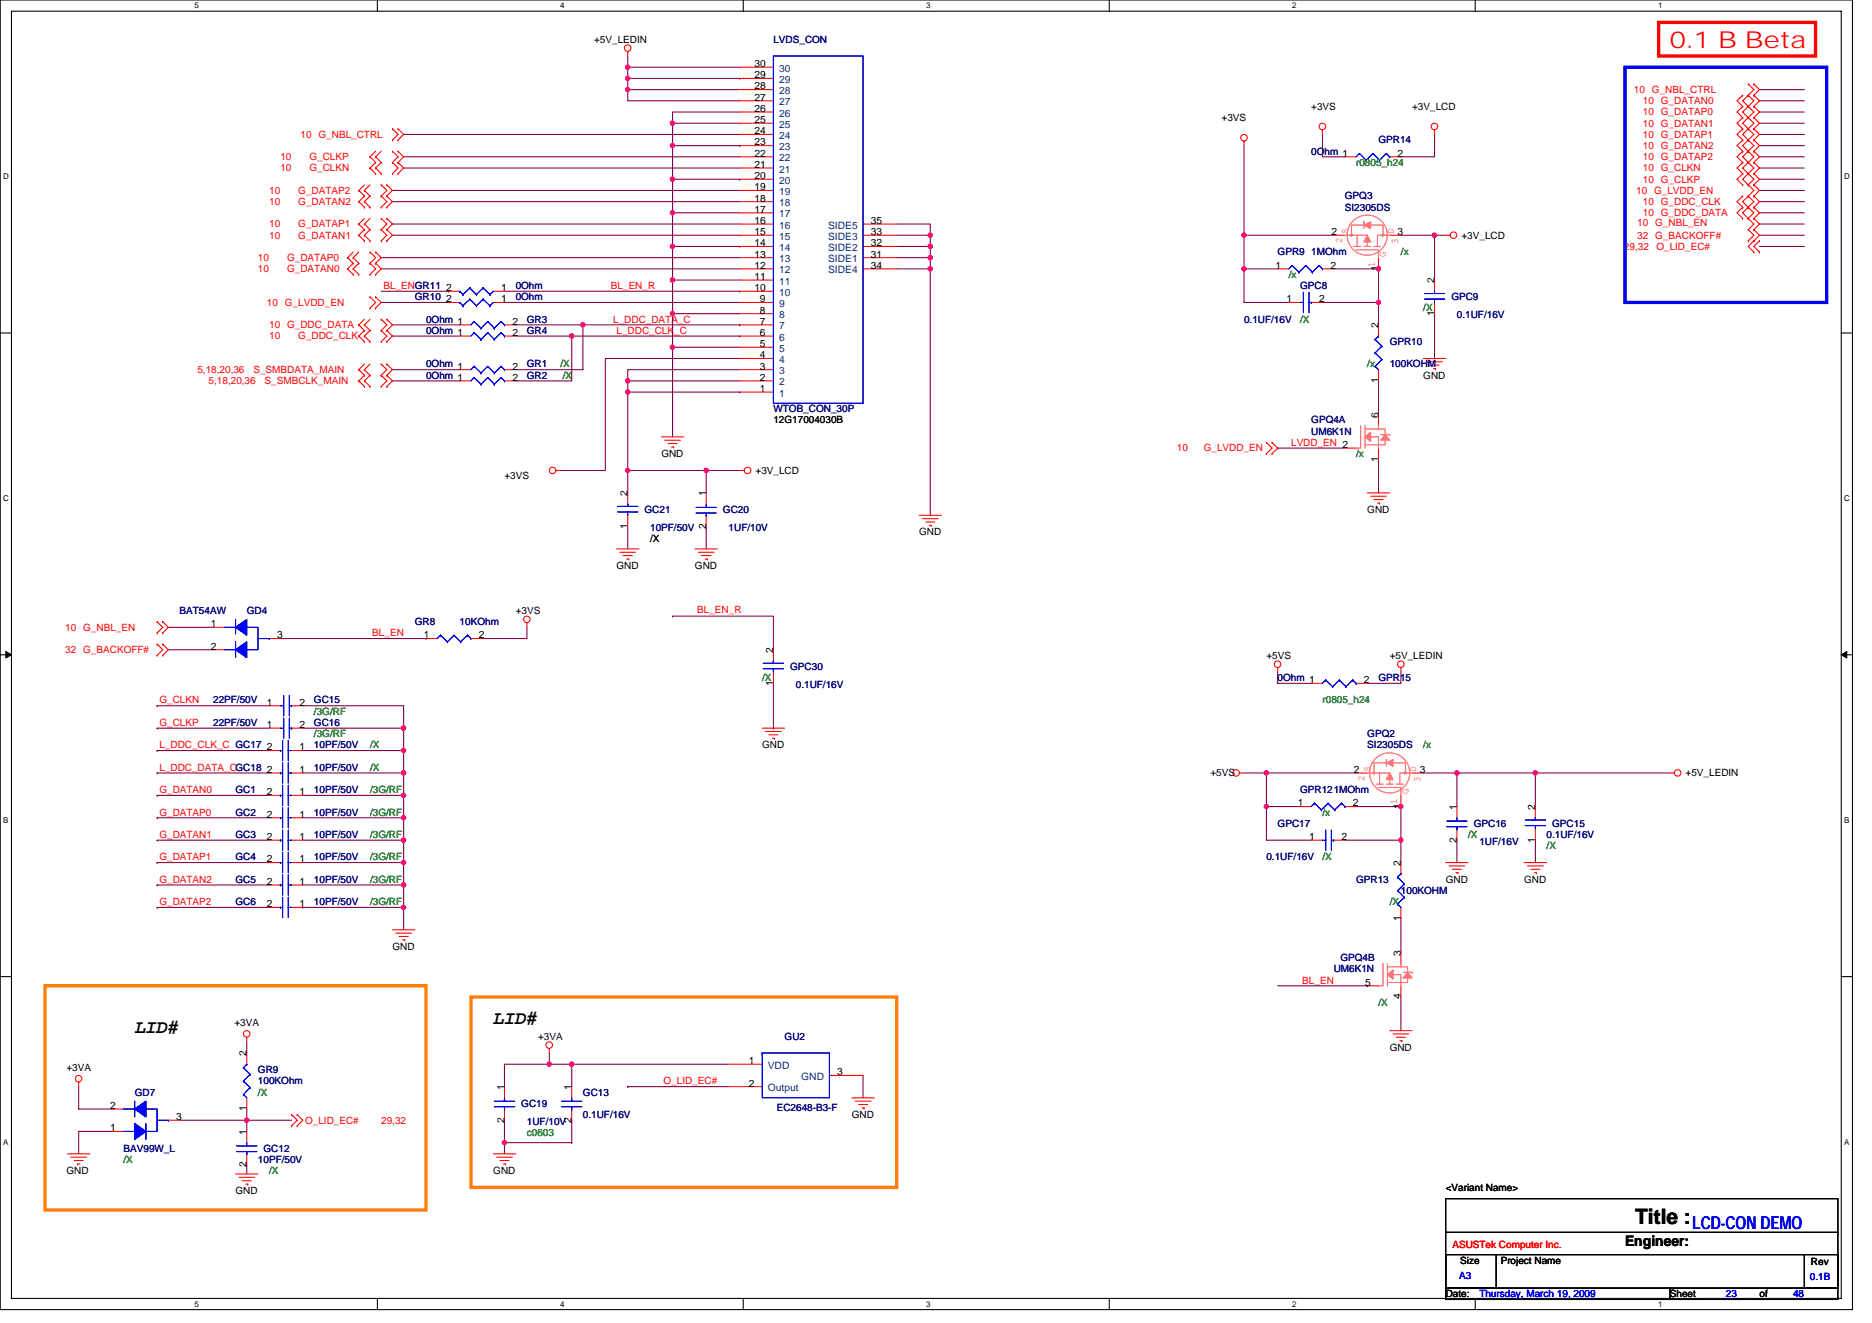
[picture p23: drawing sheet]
<svg xmlns="http://www.w3.org/2000/svg" width="297mm" height="210mm" viewBox="0 0 297 210" stroke-linecap="round" stroke-linejoin="round" font-family="sans-serif">
<defs><g id="words">
<text font-size="3.7" fill="#f00" x="265" y="7.7">0.1 B Beta</text>
<text font-size="3.4" x="259.5" y="194.2">Title :</text>
<g font-size="3">
<text x="21.4" y="164">LID#</text>
<text x="78.3" y="162.6">LID#</text>
</g>
<text font-size="2.8" fill="#00f" x="268.5" y="195">LCD-CON DEMO</text>
<text font-size="2.3" x="257.8" y="197.7">Engineer:</text>
<g font-size="1.6">
<text x="94.3" y="6.8">+5V_LEDIN</text>
<text x="119.7" y="10.6">30</text>
<text x="119.7" y="12.4">29</text>
<text x="119.7" y="14.2">28</text>
<text x="119.7" y="16">27</text>
<text x="119.7" y="17.8">26</text>
<text x="208.1" y="17.4">+3VS</text>
<text x="224.1" y="17.4">+3V_LCD</text>
<text x="119.7" y="19.5">25</text>
<text x="119.7" y="21.3">24</text>
<text x="119.7" y="23.1">23</text>
<text x="193.8" y="19.2">+3VS</text>
<text x="119.7" y="24.9">22</text>
<text x="119.7" y="26.6">21</text>
<text x="119.7" y="28.4">20</text>
<text x="221.8" y="24.9">2</text>
<text x="119.7" y="32">18</text>
<text x="119.7" y="33.8">17</text>
<text x="119.7" y="35.5">16</text>
<text x="119.7" y="30.2">19</text>
<text x="138.2" y="35.5">35</text>
<text x="119.7" y="40.9">13</text>
<text x="119.7" y="39.1">14</text>
<text x="119.7" y="37.3">15</text>
<text x="138.2" y="37.3">33</text>
<text x="138.2" y="39.1">32</text>
<text x="138.2" y="40.9">31</text>
<text x="211.3" y="37.3">2</text>
<text x="221.8" y="37.3">3</text>
<text x="231.9" y="37.9">+3V_LCD</text>
<text x="70.8" y="46.2">2</text>
<text x="70.8" y="48">2</text>
<text x="79.5" y="46.2">1</text>
<text x="79.5" y="48">1</text>
<text x="119.7" y="46.2">10</text>
<text x="119.7" y="44.4">11</text>
<text x="119.7" y="42.7">12</text>
<text x="120.6" y="48">9</text>
<text x="138.2" y="42.7">34</text>
<text x="202.4" y="42.7">1</text>
<text x="204.1" y="48">1</text>
<text x="209.3" y="48">2</text>
<text x="211.1" y="42.7">2</text>
<text x="218.7" y="43.1" transform="rotate(-90 218.7 43.1)">1</text>
<text x="227.6" y="45" transform="rotate(-90 227.6 45)">2</text>
<text x="81.3" y="53.3">2</text>
<text x="81.3" y="51.5">2</text>
<text x="120.6" y="53.3">6</text>
<text x="120.6" y="51.5">7</text>
<text x="120.6" y="49.8">8</text>
<text x="218.7" y="52.1" transform="rotate(-90 218.7 52.1)">2</text>
<text x="227.6" y="50.2" transform="rotate(-90 227.6 50.2)">1</text>
<text x="81.3" y="58.7">2</text>
<text x="120.6" y="58.7">3</text>
<text x="120.6" y="56.9">4</text>
<text x="120.6" y="55.1">5</text>
<text x="81.3" y="60.4">2</text>
<text x="120.6" y="62.2">1</text>
<text x="120.6" y="60.4">2</text>
<text x="218.7" y="60.8" transform="rotate(-90 218.7 60.8)">1</text>
<text x="225.8" y="60.1">GND</text>
<text x="122.7" y="67.2">12G17004030B</text>
<text x="218.7" y="66.3" transform="rotate(-90 218.7 66.3)">6</text>
<text x="80" y="76.1">+3VS</text>
<text x="104.9" y="72.5">GND</text>
<text x="119.9" y="75.2">+3V_LCD</text>
<text x="218.7" y="73.3" transform="rotate(-90 218.7 73.3)">1</text>
<text x="99.6" y="83.9" transform="rotate(-90 99.6 83.9)">1</text>
<text x="99.6" y="78.8" transform="rotate(-90 99.6 78.8)">2</text>
<text x="112" y="83.9" transform="rotate(-90 112 83.9)">2</text>
<text x="112" y="78.8" transform="rotate(-90 112 78.8)">1</text>
<text x="217" y="81.4">GND</text>
<text x="103.2" y="86">/X</text>
<text x="145.8" y="85">GND</text>
<text x="97.8" y="90.3">GND</text>
<text x="110.3" y="90.3">GND</text>
<text x="33.5" y="99.5">1</text>
<text x="44" y="101.3">3</text>
<text x="67.2" y="101.3">1</text>
<text x="76" y="101.3">2</text>
<text x="81.8" y="97.4">+3VS</text>
<text x="33.5" y="103.1">2</text>
<text x="122.7" y="103.7" transform="rotate(-90 122.7 103.7)">2</text>
<text x="201" y="104.5">+5VS</text>
<text x="220.5" y="104.5">+5V_LEDIN</text>
<text x="42.4" y="112">1</text>
<text x="47.5" y="112">2</text>
<text x="122.7" y="108.8" transform="rotate(-90 122.7 108.8)">1</text>
<text x="216.4" y="108.4">2</text>
<text x="42.4" y="115.5">1</text>
<text x="42.4" y="119.1">2</text>
<text x="47.5" y="115.5">2</text>
<text x="47.5" y="119.1">1</text>
<text x="120.9" y="118.8">GND</text>
<text x="42.4" y="122.7">2</text>
<text x="47.5" y="122.7">1</text>
<text x="192.1" y="123.2">+5VS</text>
<text x="214.8" y="122.7">2</text>
<text x="225.3" y="122.7">3</text>
<text x="267.5" y="123.2">+5V_LEDIN</text>
<text x="42.4" y="126.2">2</text>
<text x="42.4" y="129.8">2</text>
<text x="47.5" y="126.2">1</text>
<text x="47.5" y="129.8">1</text>
<text x="205.9" y="128">1</text>
<text x="214.6" y="128">2</text>
<text x="222.3" y="128.4" transform="rotate(-90 222.3 128.4)">1</text>
<text x="231.2" y="128.5" transform="rotate(-90 231.2 128.5)">1</text>
<text x="243.6" y="128.5" transform="rotate(-90 243.6 128.5)">2</text>
<text x="42.4" y="133.3">2</text>
<text x="42.4" y="136.9">2</text>
<text x="47.5" y="133.3">1</text>
<text x="47.5" y="136.9">1</text>
<text x="207.7" y="133.3">1</text>
<text x="212.9" y="133.3">2</text>
<text x="222.3" y="137.4" transform="rotate(-90 222.3 137.4)">2</text>
<text x="231.2" y="133.7" transform="rotate(-90 231.2 133.7)">2</text>
<text x="243.6" y="133.7" transform="rotate(-90 243.6 133.7)">1</text>
<text x="42.4" y="140.4">2</text>
<text x="42.4" y="144">2</text>
<text x="47.5" y="140.4">1</text>
<text x="47.5" y="144">1</text>
<text x="229.4" y="140.1">GND</text>
<text x="241.8" y="140.1">GND</text>
<text x="222.3" y="146.2" transform="rotate(-90 222.3 146.2)">1</text>
<text x="62.3" y="150.8">GND</text>
<text x="222.3" y="151.7" transform="rotate(-90 222.3 151.7)">3</text>
<text x="216.6" y="156.4">5</text>
<text x="222.3" y="158.6" transform="rotate(-90 222.3 158.6)">4</text>
<text x="37.2" y="162.9">+3VA</text>
<text x="39.1" y="167.7" transform="rotate(-90 39.1 167.7)">2</text>
<text x="85.4" y="165">+3VA</text>
<text x="220.5" y="166.8">GND</text>
<text x="10.5" y="170">+3VA</text>
<text x="80" y="173" transform="rotate(-90 80 173)">1</text>
<text x="90.7" y="173" transform="rotate(-90 90.7 173)">1</text>
<text x="118.8" y="168.9">1</text>
<text x="118.8" y="172.4">2</text>
<text x="132.9" y="170.7">3</text>
<text x="17.5" y="179.6">1</text>
<text x="17.5" y="176">2</text>
<text x="28" y="177.8">3</text>
<text x="39.1" y="176.4" transform="rotate(-90 39.1 176.4)">1</text>
<text x="80" y="178.2" transform="rotate(-90 80 178.2)">2</text>
<text x="90.7" y="178.2" transform="rotate(-90 90.7 178.2)">2</text>
<text x="135.2" y="177.4">GND</text>
<text x="39.1" y="185.3" transform="rotate(-90 39.1 185.3)">2</text>
<text x="39.1" y="180.1" transform="rotate(-90 39.1 180.1)">1</text>
<text x="10.5" y="186.3">GND</text>
<text x="37.4" y="189.5">GND</text>
<text x="78.3" y="186.3">GND</text>
<text x="229.4" y="189">&lt;Variant Name&gt;</text>
<text x="231.7" y="200.6">Size</text>
<text x="238.1" y="200.6">Project Name</text>
<text x="287.4" y="200.7">Rev</text>
<text x="229.4" y="205.9">Date:</text>
<text x="265" y="205.9">Sheet</text>
<text x="279.2" y="205.9">of</text>
</g>
<g font-size="1.6" fill="#000080">
<text x="122.7" y="6.8">LVDS_CON</text>
<text x="218.7" y="22.8">GPR14</text>
<text x="208.1" y="24.5">0Ohm 1</text>
<text x="213.4" y="31.6">GPQ3</text>
<text x="213.4" y="33.4">SI2305DS</text>
<text x="202.7" y="40.5">GPR9 1MOhm</text>
<text x="65.8" y="47.6">GR10</text>
<text x="81.8" y="45.9">0Ohm</text>
<text x="81.8" y="47.6">0Ohm</text>
<text x="206.3" y="45.9">GPC8</text>
<text x="230.3" y="47.6">GPC9</text>
<text x="67.6" y="53">0Ohm 1</text>
<text x="67.6" y="51.2">0Ohm 1</text>
<text x="83.6" y="53">GR4</text>
<text x="83.6" y="51.2">GR3</text>
<text x="197.4" y="51.2">0.1UF/16V</text>
<text x="231.2" y="50.5">0.1UF/16V</text>
<text x="67.6" y="58.3">0Ohm 1</text>
<text x="83.6" y="58.3">GR1</text>
<text x="220.5" y="54.8">GPR10</text>
<text x="220.5" y="58.3">100KOHM</text>
<text x="67.6" y="60.1">0Ohm 1</text>
<text x="83.6" y="60.1">GR2</text>
<text x="122.7" y="65.4">WTOB_CON_30P</text>
<text x="208.1" y="67.2">GPQ4A</text>
<text x="208.1" y="69">UM6K1N</text>
<text x="102.3" y="81.4">GC21</text>
<text x="114.7" y="81.4">GC20</text>
<text x="103.2" y="84.3">10PF/50V</text>
<text x="115.6" y="84.3">1UF/10V</text>
<text x="28.5" y="97.4">BAT54AW</text>
<text x="39.2" y="97.4">GD4</text>
<text x="65.8" y="99.2">GR8</text>
<text x="72.9" y="99.2">10KOhm</text>
<text x="125.4" y="106.3">GPC30</text>
<text x="33.8" y="111.7">22PF/50V</text>
<text x="49.8" y="111.7">GC15</text>
<text x="126.3" y="109.2">0.1UF/16V</text>
<text x="202.7" y="108.1">0Ohm 1</text>
<text x="218.7" y="108.1">GPR15</text>
<text x="33.8" y="115.2">22PF/50V</text>
<text x="49.8" y="118.8">10PF/50V</text>
<text x="49.8" y="115.2">GC16</text>
<text x="217" y="117">GPQ2</text>
<text x="217" y="118.8">SI2305DS</text>
<text x="37.4" y="125.9">GC1</text>
<text x="49.8" y="122.3">10PF/50V</text>
<text x="49.8" y="125.9">10PF/50V</text>
<text x="206.3" y="125.9">GPR121MOhm</text>
<text x="37.4" y="129.4">GC2</text>
<text x="49.8" y="129.4">10PF/50V</text>
<text x="202.7" y="131.2">GPC17</text>
<text x="233.8" y="131.2">GPC16</text>
<text x="246.3" y="131.2">GPC15</text>
<text x="37.4" y="133">GC3</text>
<text x="37.4" y="136.5">GC4</text>
<text x="49.8" y="133">10PF/50V</text>
<text x="49.8" y="136.5">10PF/50V</text>
<text x="201" y="136.5">0.1UF/16V</text>
<text x="234.7" y="134">1UF/16V</text>
<text x="245.4" y="133">0.1UF/16V</text>
<text x="37.4" y="140.1">GC5</text>
<text x="37.4" y="143.7">GC6</text>
<text x="49.8" y="140.1">10PF/50V</text>
<text x="49.8" y="143.7">10PF/50V</text>
<text x="215.2" y="140.1">GPR13</text>
<text x="222.3" y="141.9">100KOHM</text>
<text x="211.6" y="154.3">UM6K1N</text>
<text x="212.7" y="152.5">GPQ4B</text>
<text x="124.5" y="165">GU2</text>
<text x="21.4" y="173.9">GD7</text>
<text x="40.9" y="170.3">GR9</text>
<text x="40.9" y="172.1">100KOhm</text>
<text x="92.5" y="173.9">GC13</text>
<text x="82.7" y="175.7">GC19</text>
<text x="83.6" y="178.5">1UF/10V</text>
<text x="92.5" y="177.4">0.1UF/16V</text>
<text x="123.3" y="176.4">EC2648-B3-F</text>
<text x="19.6" y="182.8">BAV99W_L</text>
<text x="40.9" y="184.6">10PF/50V</text>
<text x="41.8" y="182.8">GC12</text>
</g>
<g font-size="1.6" fill="#004080">
<text x="123.6" y="11.4">30</text>
<text x="123.6" y="13.2">29</text>
<text x="123.6" y="14.9">28</text>
<text x="123.6" y="16.7">27</text>
<text x="123.6" y="18.5">26</text>
<text x="123.6" y="20.3">25</text>
<text x="123.6" y="22.1">24</text>
<text x="123.6" y="23.8">23</text>
<text x="123.6" y="25.6">22</text>
<text x="123.6" y="27.4">21</text>
<text x="123.6" y="29.2">20</text>
<text x="123.6" y="32.7">18</text>
<text x="123.6" y="34.5">17</text>
<text x="123.6" y="30.9">19</text>
<text x="123.6" y="41.6">13</text>
<text x="123.6" y="39.8">14</text>
<text x="123.6" y="38.1">15</text>
<text x="123.6" y="36.3">16</text>
<text x="131.4" y="36.3">SIDE5</text>
<text x="131.4" y="38.1">SIDE3</text>
<text x="131.4" y="39.8">SIDE2</text>
<text x="131.4" y="41.6">SIDE1</text>
<text x="123.6" y="46.9">10</text>
<text x="123.6" y="45.2">11</text>
<text x="123.6" y="43.4">12</text>
<text x="131.4" y="43.4">SIDE4</text>
<text x="123.6" y="52.3">7</text>
<text x="123.6" y="50.5">8</text>
<text x="123.6" y="48.7">9</text>
<text x="123.6" y="59.4">3</text>
<text x="123.6" y="57.6">4</text>
<text x="123.6" y="55.8">5</text>
<text x="123.6" y="54.1">6</text>
<text x="123.6" y="62.9">1</text>
<text x="123.6" y="61.2">2</text>
<text x="121.8" y="169.6">VDD</text>
<text x="121.8" y="173.2">Output</text>
<text x="127.1" y="171.4">GND</text>
</g>
<g font-size="1.6" fill="#f00">
<text x="259.3" y="14.8">10 G_NBL_CTRL</text>
<text x="260.7" y="16.5">10 G_DATAN0</text>
<text x="47.7" y="21.9">10 G_NBL_CTRL</text>
<text x="260.7" y="18.3">10 G_DATAP0</text>
<text x="260.7" y="21.9">10 G_DATAP1</text>
<text x="260.7" y="20.1">10 G_DATAN1</text>
<text x="260.7" y="23.6">10 G_DATAN2</text>
<text x="44.5" y="25.4">10</text>
<text x="44.5" y="27.2">10</text>
<text x="49.1" y="25.4">G_CLKP</text>
<text x="49.1" y="27.2">G_CLKN</text>
<text x="260.7" y="27.2">10 G_CLKN</text>
<text x="260.7" y="29">10 G_CLKP</text>
<text x="260.7" y="25.4">10 G_DATAP2</text>
<text x="42.7" y="30.8">10</text>
<text x="42.7" y="32.5">10</text>
<text x="47.3" y="30.8">G_DATAP2</text>
<text x="47.3" y="32.5">G_DATAN2</text>
<text x="259.6" y="30.8">10 G_LVDD_EN</text>
<text x="259.8" y="35.9">10 G_NBL_EN</text>
<text x="260.7" y="34.3">10 G_DDC_DATA</text>
<text x="260.7" y="32.5">10 G_DDC_CLK</text>
<text x="40.9" y="41.4">10</text>
<text x="42.7" y="37.9">10</text>
<text x="42.7" y="36.1">10</text>
<text x="45.5" y="41.4">G_DATAP0</text>
<text x="47.3" y="37.9">G_DATAN1</text>
<text x="47.3" y="36.1">G_DATAP1</text>
<text x="257.7" y="39.6">29,32</text>
<text x="259.8" y="37.9">32 G_BACKOFF#</text>
<text x="262.8" y="39.6">O_LID_EC#</text>
<text x="40.9" y="43.2">10</text>
<text x="45.5" y="43.2">G_DATAN0</text>
<text x="60.9" y="45.9">BL_ENGR11</text>
<text x="96.9" y="45.9">BL_EN_R</text>
<text x="42.4" y="48.5">10 G_LVDD_EN</text>
<text x="42.7" y="53.9">10</text>
<text x="42.7" y="52.1">10 G_DDC_DATA</text>
<text x="47.3" y="53.9">G_DDC_CLK</text>
<text x="97.3" y="51.2">L_DDC_DATA_C</text>
<text x="97.8" y="53">L_DDC_CLK_C</text>
<text x="31.3" y="59.2">5,18,20,36</text>
<text x="40.2" y="59.2">S_SMBDATA_MAIN</text>
<text x="33.1" y="61">5,18,20,36</text>
<text x="42" y="61">S_SMBCLK_MAIN</text>
<text x="186.7" y="71.6">10</text>
<text x="191" y="71.6">G_LVDD_EN</text>
<text x="204.9" y="70.8">LVDD_EN 2</text>
<text x="10.3" y="100.1">10 G_NBL_EN</text>
<text x="59.1" y="101">BL_EN</text>
<text x="110.6" y="97.3">BL_EN_R</text>
<text x="10.3" y="103.7">32 G_BACKOFF#</text>
<text x="25.3" y="111.7">G_CLKN</text>
<text x="25.3" y="115.2">G_CLKP</text>
<text x="25.3" y="118.8">L_DDC_CLK_C GC17</text>
<text x="25.3" y="122.3">L_DDC_DATA_CGC18</text>
<text x="25.3" y="125.9">G_DATAN0</text>
<text x="25.3" y="129.4">G_DATAP0</text>
<text x="25.3" y="136.5">G_DATAP1</text>
<text x="25.3" y="133">G_DATAN1</text>
<text x="25.3" y="140.1">G_DATAN2</text>
<text x="25.3" y="143.7">G_DATAP2</text>
<text x="206.6" y="156.1">BL_EN</text>
<text x="105.3" y="172.1">O_LID_EC#</text>
<text x="48.4" y="178.3">O_LID_EC#</text>
<text x="60.5" y="178.3">29,32</text>
<text x="230.5" y="198.1">ASUSTek Computer Inc.</text>
</g>
<g font-size="1.6" fill="#008000">
<text x="215.2" y="26.3">r0805_h24</text>
<text x="222.3" y="40.5">/x</text>
<text x="204.5" y="44.1">/x</text>
<text x="206.3" y="51.2">/X</text>
<text x="225.8" y="49.4">/X</text>
<text x="88.9" y="58.3">/X</text>
<text x="217" y="58.3">/x</text>
<text x="89.3" y="60.1">/X</text>
<text x="215.2" y="72.5">/x</text>
<text x="49.8" y="113.4">/3G/RF</text>
<text x="120.9" y="108.1">/X</text>
<text x="209.8" y="111.7">r0805_h24</text>
<text x="49.8" y="117">/3G/RF</text>
<text x="58.7" y="118.8">/X</text>
<text x="225.8" y="118.8">/x</text>
<text x="58.7" y="125.9">/3G/RF</text>
<text x="58.7" y="122.3">/X</text>
<text x="58.7" y="129.4">/3G/RF</text>
<text x="209.8" y="129.4">/x</text>
<text x="58.7" y="133">/3G/RF</text>
<text x="58.7" y="136.5">/3G/RF</text>
<text x="209.8" y="136.5">/X</text>
<text x="233" y="133">/X</text>
<text x="245.4" y="134.8">/X</text>
<text x="58.7" y="140.1">/3G/RF</text>
<text x="58.7" y="143.7">/3G/RF</text>
<text x="220.5" y="143.7">/X</text>
<text x="218.7" y="159.7">/X</text>
<text x="40.9" y="173.9">/X</text>
<text x="19.6" y="184.6">/X</text>
<text x="83.6" y="180.3">c0603</text>
<text x="42.7" y="186.3">/X</text>
</g>
<g font-size="1.6" fill="#ff8080">
<text x="213" y="38.6" transform="rotate(-90 213 38.6)">2</text>
<text x="213.9" y="37.2" transform="rotate(-90 213.9 37.2)">S</text>
<text x="219.9" y="40.7" transform="rotate(-90 219.9 40.7)">G</text>
<text x="221.1" y="37.2" transform="rotate(-90 221.1 37.2)">D</text>
<text x="221.9" y="38.8" transform="rotate(-90 221.9 38.8)">3</text>
<text x="218.1" y="42.3" transform="rotate(-90 218.1 42.3)">1</text>
<text x="216.5" y="123.9" transform="rotate(-90 216.5 123.9)">2</text>
<text x="217.4" y="122.5" transform="rotate(-90 217.4 122.5)">S</text>
<text x="224.7" y="122.5" transform="rotate(-90 224.7 122.5)">D</text>
<text x="225.4" y="124.1" transform="rotate(-90 225.4 124.1)">3</text>
<text x="221.7" y="127.7" transform="rotate(-90 221.7 127.7)">1</text>
<text x="223.5" y="126.1" transform="rotate(-90 223.5 126.1)">G</text>
</g>
<g font-size="1.6" fill="#00f">
<text x="231.5" y="203.1">A3</text>
<text x="287.2" y="203.2">0.1B</text>
<text x="234.7" y="205.9">Thursday, March 19, 2009</text>
<text x="273.9" y="205.9">23</text>
<text x="284.5" y="205.9">48</text>
</g>
<g font-size="1.3">
<text x="30.8" y="1.3">5</text>
<text x="88.9" y="1.3">4</text>
<text x="147" y="1.3">3</text>
<text x="205" y="1.3">2</text>
<text x="263.1" y="1.3">1</text>
<text x=".5" y="28.4">D</text>
<text x="292.6" y="28.4">D</text>
<text x=".5" y="79.5">C</text>
<text x="292.6" y="79.5">C</text>
<text x=".5" y="130.6">B</text>
<text x="292.6" y="130.6">B</text>
<text x=".5" y="181.7">A</text>
<text x="292.6" y="181.7">A</text>
<text x="30.8" y="207.4">5</text>
<text x="88.9" y="207.4">4</text>
<text x="147" y="207.4">3</text>
<text x="205" y="207.4">2</text>
<text x="263.1" y="207.4">1</text>
</g>
</g></defs>
<path d="M0 0h293.9v207.9h-293.9zM1.8 1.8h290.4v204.3h-290.4z" fill="none" stroke="#000" stroke-width=".17"/>
<g fill="#fff">
<path d="M30.8 .2h.7v1.4h-.7z"/>
<path d="M30.8 206.3h.7v1.4h-.7z"/>
</g>
<path d="M59.9 0v1.8M59.9 206.1v1.8" fill="none" stroke="#000" stroke-width=".17"/>
<g fill="#fff">
<path d="M88.9 .2h.7v1.4h-.7z"/>
<path d="M88.9 206.3h.7v1.4h-.7z"/>
</g>
<path d="M117.9 0v1.8M117.9 206.1v1.8" fill="none" stroke="#000" stroke-width=".17"/>
<g fill="#fff">
<path d="M147 .2h.7v1.4h-.7z"/>
<path d="M147 206.3h.7v1.4h-.7z"/>
</g>
<path d="M176 0v1.8M176 206.1v1.8" fill="none" stroke="#000" stroke-width=".17"/>
<g fill="#fff">
<path d="M205 .2h.7v1.4h-.7z"/>
<path d="M205 206.3h.7v1.4h-.7z"/>
</g>
<path d="M234.1 0v1.8M234.1 206.1v1.8" fill="none" stroke="#000" stroke-width=".17"/>
<g fill="#fff">
<path d="M263.1 .2h.7v1.4h-.7z"/>
<path d="M263.1 206.3h.7v1.4h-.7z"/>
<path d="M.5 27.3h.9v1.4h-.9z"/>
<path d="M292.6 27.3h.9v1.4h-.9z"/>
<path d="M.5 78.4h.9v1.4h-.9z"/>
<path d="M292.6 78.4h.9v1.4h-.9z"/>
</g>
<path d="M0 52.9h1.8M292.2 52.9h1.7" fill="none" stroke="#000" stroke-width=".17"/>
<g fill="#fff">
<path d="M.5 129.5h.8v1.4h-.8z"/>
<path d="M292.6 129.5h.9v1.4h-.9z"/>
</g>
<path d="M0 103.9h1.8M292.2 103.9h1.7" fill="none" stroke="#000" stroke-width=".17"/>
<path d="M.9 103.4l.9 .5-.9 .5zM292.2 103.9l.8-.5v1z" fill="#000" stroke="#000" stroke-width=".16"/>
<g fill="#fff">
<path d="M.5 180.5h.8v1.4h-.8z"/>
<path d="M292.6 180.5h.9v1.4h-.9z"/>
</g>
<path d="M0 155h1.8M292.2 155h1.7M229.4 190.2h62.2v14.3h-62.2zM229.4 199.1h8v5.4h-8zM229.4 195.6h62.2M237.6 199.1h48.7M286.3 199.1h5.3v5.4h-5.3zM286.3 199.1h.1M291.6 195.6h.1M229.4 204.5h35.6v1.7h-35.6zM265 204.5h26.6v1.7h-26.6z" fill="none" stroke="#000" stroke-width=".17"/>
<g fill="none" stroke="#800040" stroke-width=".17">
<path d="M99.6 10.7h17.8M99.6 10.7v1.7M99.6 10.7h.1M99.6 14.2h.1M99.6 12.4v1.8M99.6 14.2v1.8h17.8M99.6 12.4h17.8M99.6 8.9v1.8M99.6 14.2h17.8M106.7 19.6h.1M106.7 19.6v3.5M106.7 19.6h10.7"/>
<path d="M117.4 12.4h.1M117.4 17.8h-10.7v1.8M279.2 17.8h7.1M279.2 14.2h7.1M279.2 16h7.1M279.2 19.6h7.1M62.3 30.2h55.1M62.3 35.6h55.1M62.3 32h55.1M62.3 37.3h55.1M64 26.7h53.4M64 24.9h53.4"/>
<path d="M64 21.3h53.4M106.7 33.8h10.7M106.7 39.1v5.3M106.7 33.8v5.3M106.7 33.8h.1M106.7 23.1v5.3M106.7 28.4v5.4M106.7 39.1h10.7M106.7 28.4h10.7M106.7 23.1h10.7M117.4 39.1h.1M117.4 28.4h.1"/>
<path d="M117.4 23.1h.1M142.3 35.6h5.3v1.7M142.3 39.1h5.3v1.8M142.3 37.3h5.3v1.8M147.6 37.3h.1M147.6 39.1h.1M197.4 37.3h.1M197.4 37.3h14.2M197.4 23.1v19.6M209.8 21.3v3.6h3.6M222.3 37.3h5.3M227.6 21.3v3.6h-5.3"/>
<path d="M227.6 37.3h1.8M227.6 37.3v7.1M279.2 32h7.1M279.2 23.1h7.1M279.2 35.6h7.1M279.2 24.9h7.1M279.2 21.3h7.1M279.2 33.8h7.1M279.2 28.4h7.1M279.2 30.2h7.1M279.2 26.7h7.1M279.2 39.1h7.1"/>
<path d="M279.2 37.3h7.1M60.5 48h10.7M60.5 40.9h56.9M60.5 42.7h56.9M60.5 46.2h10.7M62.3 53.3h10.6M62.3 58.7h10.6M62.3 51.6h10.6M71.2 46.2h.1M80 48h37.4M80 46.2h37.4M81.8 51.6h35.6"/>
<path d="M81.8 53.3h35.6M90.7 53.3v7.2h-8.9M90.7 53.3h.1M92.5 51.6v7.1h-10.7M92.5 51.6h.1M106.7 55.1h.1M106.7 44.4h.1M106.7 49.8h.1M106.7 44.4h10.7M106.7 44.4v5.4M117.4 51.6h.1M117.4 46.2h.1"/>
<path d="M117.4 53.3h.1M117.4 58.7h-17.8v1.8M117.4 56.9h-21.3v17.8h-7.2M117.4 55.1h-10.7v14.2M117.4 49.8h-10.7v5.3M142.3 42.7h5.3v39.1M142.3 40.9h5.3v1.8M147.6 42.7h.1M147.6 40.9h.1M197.4 42.7v5.3h7.1M197.4 42.7h5.3M197.4 42.7h.1"/>
<path d="M209.8 48h8.9M211.6 42.7h7.1M218.7 42.7v5.3M218.7 42.7h.1M218.7 48v3.6M218.7 48h.1M227.6 44.4h.1M227.6 49.8v7.1M62.3 60.5h10.6M99.6 74.7h.1M99.6 74.7v3.5M99.6 60.5h.1"/>
<path d="M99.6 60.5v1.7M99.6 62.2v12.5M99.6 74.7h12.5M99.6 62.2h17.8M99.6 60.5h17.8M112.1 74.7v3.5M112.1 74.7h.1M112.1 74.7h5.3M117.4 62.2h.1M202.7 71.1h.1M202.7 71.1h10.7M218.7 72.9v5.3"/>
<path d="M218.7 60.5v5.3M26.7 99.6h7.1M83.6 99.6v1.7h-7.1M99.6 83.6v3.5M106.7 97.8h16v5.3M106.7 97.8h.1M112.1 83.6v3.5M24.9 115.6h.1M24.9 112h.1M24.9 119.1h.1M24.9 115.6h17.8M24.9 112h17.8"/>
<path d="M24.9 119.1h17.8M26.7 103.1h7.1M44.5 101.3h23.1M48 119.1h16M48 112h16v3.6M48 115.6h16M64 119.1h.1M64 115.6h.1M64 115.6v28.4M67.6 101.3h.1M122.7 115.6h.1M122.7 108.5v7.1"/>
<path d="M202.7 106.7v1.8h5.4M222.3 106.7v1.8h-5.3M24.9 136.9h.1M24.9 133.3h.1M24.9 122.7h.1M24.9 129.8h.1M24.9 126.2h.1M24.9 122.7h17.8M24.9 133.3h17.8M24.9 136.9h17.8M24.9 129.8h17.8M24.9 126.2h17.8"/>
<path d="M48 122.7h16M48 136.9h16M48 133.3h16M48 126.2h16M48 129.8h16M64 129.8h.1M64 136.9h.1M64 126.2h.1M64 133.3h.1M64 122.7h.1M197.4 122.7h3.6M201 122.7h.1"/>
<path d="M201 128v5.3h7.1M201 128h.1M201 128h5.3M201 122.7h14.2M201 122.7v5.3M213.4 133.3h8.9M215.2 128h7.1v5.3M222.3 133.3h.1M222.3 133.3v3.6M225.8 122.7h5.4M231.2 122.7h.1M231.2 133.3v3.6"/>
<path d="M243.6 122.7h-12.4v5.3M243.6 122.7h21.4M243.6 128h.1M243.6 133.3v3.6M243.6 122.7v5.3M24.9 140.5h.1M24.9 144h.1M24.9 140.5h17.8M24.9 144h17.8M48 144h.1M48 140.5h16M48 144h16"/>
<path d="M64 140.5h.1M64 144v3.6M202.7 156.5h14.3M217 156.5h.1M222.3 158.2v5.4M222.3 145.8v5.3M12.5 172.5v3.5h5.3M17.8 179.6h-5.3v3.5M28.5 177.8h10.7M39.2 177.8v1.8M39.2 177.8h.1M39.2 165.4v1.7"/>
<path d="M39.2 176v1.8M39.2 177.8h7.1M80 177.8v3.6M87.2 167.1v1.8M87.2 168.9h-7.2v3.6M87.2 168.9h.1M87.2 168.9h3.5M90.7 168.9h24.9M90.7 168.9v3.6M90.7 177.8v3.6M99.6 172.5h.1M99.6 172.5h16"/>
<path d="M136.9 170.7v3.5M39.2 184.9v1.4M80 181.4v1.7M80 181.4h10.7M90.7 181.4h.1"/>
</g>
<g fill="#f0f" stroke="#f0f" stroke-width=".17">
<circle cx="39.1" cy="177.8" r=".35"/>
<circle cx="90.7" cy="168.9" r=".35"/>
<circle cx="87.1" cy="168.9" r=".35"/>
<circle cx="197.4" cy="37.3" r=".35"/>
<circle cx="218.7" cy="42.7" r=".35"/>
<circle cx="218.7" cy="48" r=".35"/>
<circle cx="227.6" cy="37.3" r=".35"/>
<circle cx="222.3" cy="128" r=".35"/>
<circle cx="200.9" cy="122.7" r=".35"/>
<circle cx="222.3" cy="133.3" r=".35"/>
<circle cx="231.2" cy="122.7" r=".35"/>
<circle cx="200.9" cy="128" r=".35"/>
<circle cx="243.6" cy="122.7" r=".35"/>
<circle cx="197.4" cy="42.7" r=".35"/>
<circle cx="92.5" cy="51.5" r=".35"/>
<circle cx="90.7" cy="53.3" r=".35"/>
<circle cx="99.6" cy="12.4" r=".35"/>
<circle cx="99.6" cy="10.7" r=".35"/>
<circle cx="64" cy="140.4" r=".35"/>
<circle cx="64" cy="129.8" r=".35"/>
<circle cx="99.6" cy="74.7" r=".35"/>
<circle cx="112" cy="74.7" r=".35"/>
<circle cx="64" cy="136.9" r=".35"/>
<circle cx="64" cy="144" r=".35"/>
<circle cx="64" cy="119.1" r=".35"/>
<circle cx="64" cy="126.2" r=".35"/>
<circle cx="64" cy="115.6" r=".35"/>
<circle cx="64" cy="133.3" r=".35"/>
<circle cx="64" cy="122.7" r=".35"/>
<circle cx="99.6" cy="62.2" r=".35"/>
<circle cx="80" cy="181.3" r=".35"/>
<circle cx="99.6" cy="60.4" r=".35"/>
<circle cx="99.6" cy="14.2" r=".35"/>
<circle cx="106.7" cy="55.1" r=".35"/>
<circle cx="106.7" cy="44.4" r=".35"/>
<circle cx="106.7" cy="49.8" r=".35"/>
<circle cx="106.7" cy="39.1" r=".35"/>
<circle cx="106.7" cy="28.4" r=".35"/>
<circle cx="106.7" cy="23.1" r=".35"/>
<circle cx="147.6" cy="37.3" r=".35"/>
<circle cx="147.6" cy="42.7" r=".35"/>
<circle cx="147.6" cy="40.9" r=".35"/>
<circle cx="147.6" cy="39.1" r=".35"/>
<circle cx="106.7" cy="33.8" r=".35"/>
<circle cx="106.7" cy="19.5" r=".35"/>
</g>
<g fill="none" stroke="#f00" stroke-width=".17">
<path d="M99.6 8.2v.7M117.4 10.7h5.3M117.4 12.4h5.3M117.4 14.2h5.3M117.4 16h5.3M117.4 17.8h5.3M117.4 19.6h5.3M276.5 16.9h.1M276.5 18.7h.1M276.5 15.1h.1M276.5 16.9l-.9 .9 .9 .9M276.5 18.7l-.9 .9 .9 .8"/>
<path d="M276.5 15.1l-.9 .9 .9 .9M277.4 15.1h.1M277.4 13.3h.1M277.4 16.9h.1M277.4 18.7h.1M277.4 15.1l.9 .9-1.8 1.8 1.8 1.8-1.8 1.7 1.8 1.8-1.8 1.8 1.8 1.8-1.8 1.7 1.8 1.8-1.8 1.8 1.8 1.8-.9 .9M277.4 13.3l.9 .9-1.8 1.8 1.8 1.8-1.8 1.8 1.8 1.7-1.8 1.8 .9 .9M278.3 13.3h.1M278.3 15.1h.1M278.3 18.7h.1M278.3 16.9h.1M278.3 13.3l.9 .9-.9 .9"/>
<path d="M278.3 16.9l.9 .9-.9 .9M278.3 15.1l.9 .9-.9 .9M278.3 18.7l.9 .9-.9 .8M56.9 37.3h.1M56.9 30.2h.1M56.9 32h.1M56.9 35.6h.1M56.9 32l.9 .9M56.9 37.3l.9 .9M56.9 30.2l.9 .9M56.9 35.6l.9 .8M57.8 38.2h.1"/>
<path d="M57.8 37.3h.1M57.8 31.1h.1M57.8 30.2h.1M57.8 32.9h.1M57.8 32h.1M57.8 36.4h.1M57.8 35.6h.1M57.8 36.4l-.9 .9M57.8 37.3l.9 .9M57.8 34.7l-.9 .9M57.8 29.3l-.9 .9M57.8 30.2l.9 .9"/>
<path d="M57.8 31.1l-.9 .9M57.8 32l.9 .9M57.8 35.6l.9 .8M58.7 38.2h.1M58.7 31.1h.1M58.7 32.9h.1M58.7 24.9h.1M58.7 36.4h.1M58.7 26.7h.1M58.7 36.4l-.9 .9M58.7 26.7l.9 .9M58.7 29.3l-.9 .9"/>
<path d="M58.7 34.7l-.9 .9M58.7 31.1l-.9 .9M58.7 24.9l.9 .9M59.6 25.8h.1M59.6 24.9h.1M59.6 27.6h.1M59.6 26.7h.1M59.6 24l-.9 .9M59.6 24.9l.9 .9M59.6 25.8l-.9 .9M59.6 26.7l.9 .9M60.5 38.2h.1"/>
<path d="M60.5 36.4h.1M60.5 31.1h.1M60.5 29.3h.1M60.5 32.9h.1M60.5 25.8h.1M60.5 34.7h.1M60.5 27.6h.1M60.5 36.4l.9 .9-.9 .9M60.5 29.3l.9 .9-.9 .9M60.5 31.1l.9 .9-.9 .9M60.5 34.7l.9 .9-.9 .8M60.5 24l-.9 .9"/>
<path d="M60.5 25.8l-.9 .9M61.4 36.4h.1M61.4 38.2h.1M61.4 29.3h.1M61.4 31.1h.1M61.4 32.9h.1M61.4 34.7h.1M61.4 36.4l.9 .9-.9 .9M61.4 31.1l.9 .9-.9 .9M61.4 29.3l.9 .9-.9 .9M61.4 34.7l.9 .9-.9 .8M62.3 25.8h.1"/>
<path d="M62.3 24h.1M62.3 22.2h.1M62.3 20.4h.1M62.3 27.6h.1M62.3 24l.9 .9-.9 .9M62.3 25.8l.9 .9-.9 .9M62.3 20.4l.9 .9-.9 .9M63.2 24h.1M63.2 25.8h.1M63.2 20.4h.1M63.2 22.2h.1M63.2 27.6h.1"/>
<path d="M63.2 24l.8 .9-.8 .9M63.2 20.4l.8 .9-.8 .9M63.2 25.8l.8 .9-.8 .9M117.4 39.1h5.3M117.4 37.3h5.3M117.4 32h5.3M117.4 33.8h5.3M117.4 35.6h5.3M117.4 30.2h5.3M117.4 21.3h5.3M117.4 23.1h5.3M117.4 24.9h5.3"/>
<path d="M117.4 26.7h5.3M117.4 28.4h5.3M136.9 39.1h5.4M136.9 37.3h5.4M136.9 35.6h5.4M197.4 22.4v.7M209.8 20.6v.7M211.6 37.3h1.8M213.4 24.9h1.8M220.5 37.3h1.8M220.5 24.9h1.8M227.6 20.6v.7"/>
<path d="M229.4 37.3h.7M276.5 20.4h.1M276.5 22.2h.1M276.5 24h.1M276.5 25.8h.1M276.5 27.6h.1M276.5 29.3h.1M276.5 32.9h.1M276.5 34.7h.1M276.5 31.1h.1M276.5 31.1l-.9 .9 .9 .9M276.5 25.8l-.9 .9 .9 .9"/>
<path d="M276.5 32.9l-.9 .9 .9 .9M276.5 20.4l-.9 .9 .9 .9M276.5 24l-.9 .9 .9 .9M276.5 22.2l-.9 .9 .9 .9M276.5 27.6l-.9 .8 .9 .9M277.4 36.4h.1M277.4 34.7h.1M277.4 31.1h.1M277.4 29.3h.1M277.4 38.2h.1M277.4 20.4h.1M277.4 22.2h.1"/>
<path d="M277.4 24h.1M277.4 25.8h.1M277.4 27.6h.1M277.4 32.9h.1M277.4 31.1l.9 .9-1.8 1.8 1.8 1.8-.9 .8M277.4 36.4l.9 .9-.9 .9M277.4 24l.9 .9-1.8 1.8 1.8 1.7-.9 .9M278.3 34.7h.1M278.3 36.4h.1M278.3 29.3h.1M278.3 31.1h.1M278.3 38.2h.1"/>
<path d="M278.3 22.2h.1M278.3 20.4h.1M278.3 24h.1M278.3 27.6h.1M278.3 25.8h.1M278.3 32.9h.1M278.3 34.7l.9 .9-.9 .8M278.3 29.3l.9 .9-.9 .9M278.3 36.4l.9 .9-1.8 1.8 .9 .9M278.3 20.4l.9 .9-.9 .9M278.3 24l.9 .9-.9 .9M278.3 22.2l.9 .9-.9 .9"/>
<path d="M278.3 25.8l.9 .9-.9 .9M278.3 27.6l.9 .8-.9 .9M278.3 31.1l.9 .9-.9 .9M278.3 32.9l.9 .9-.9 .9M279.2 38.2h.1M279.2 38.2l-.9 .9 .9 .9M55.2 40.9h.1M55.2 42.7h.1M55.2 40.9l.8 .9M55.2 42.7l.8 .9M56 41.8h.1M56 40.9h.1"/>
<path d="M56 43.6h.1M56 42.7h.1M56 41.8l-.8 .9M56 40l-.8 .9M56 40.9l.9 .9M56 42.7l.9 .9M56.9 58.7h.1M56.9 51.6h.1M56.9 53.3h.1M56.9 41.8h.1M56.9 43.6h.1M56.9 41.8l-.9 .9"/>
<path d="M56.9 53.3l.9 .9M56.9 58.7l.9 .9M56.9 51.6l.9 .9M56.9 40l-.9 .9M57.8 59.6h.1M57.8 58.7h.1M57.8 52.5h.1M57.8 51.6h.1M57.8 54.2h.1M57.8 53.3h.1M57.8 57.8l-.9 .9M57.8 58.7l.9 .9"/>
<path d="M57.8 50.7l-.9 .9M57.8 51.6l.9 .9M57.8 52.5l-.9 .8M57.8 53.3l.9 .9M57.8 59.6l-.9 .9M58.7 59.6h.1M58.7 52.5h.1M58.7 54.2h.1M58.7 41.8h.1M58.7 40h.1M58.7 48.9h.1M58.7 47.1h.1"/>
<path d="M58.7 43.6h.1M58.7 57.8l-.9 .9M58.7 50.7l-.9 .9M58.7 52.5l-.9 .8M58.7 40l.9 .9-.9 .9M58.7 47.1l.9 .9-.9 .9M58.7 59.6l-.9 .9M58.7 41.8l.9 .9-.9 .9M59.6 40h.1M59.6 41.8h.1M59.6 47.1h.1M59.6 48.9h.1"/>
<path d="M59.6 43.6h.1M59.6 40l.9 .9-.9 .9M59.6 47.1l.9 .9-.9 .9M59.6 41.8l.9 .9-.9 .9M60.5 59.6h.1M60.5 57.8h.1M60.5 52.5h.1M60.5 50.7h.1M60.5 54.2h.1M60.5 57.8l.9 .9-.9 .9M60.5 50.7l.9 .9-.9 .9M60.5 52.5l.9 .8-.9 .9"/>
<path d="M60.5 59.6l.9 .9-.9 .8M61.4 57.8h.1M61.4 59.6h.1M61.4 50.7h.1M61.4 52.5h.1M61.4 54.2h.1M61.4 57.8l.9 .9-.9 .9M61.4 52.5l.9 .8-.9 .9M61.4 50.7l.9 .9-.9 .9M61.4 59.6l.9 .9-.9 .8M71.2 48h1.7M71.2 46.2h1.7"/>
<path d="M72.9 58.7h1.8M72.9 53.3h1.8M72.9 51.6h1.8M78.3 48h1.7M78.3 46.2h1.7M80 58.7h1.8M80 53.3h1.8M80 51.6h1.8M117.4 58.7h5.3M117.4 56.9h5.3M117.4 55.1h5.3M117.4 53.3h5.3"/>
<path d="M117.4 51.6h5.3M117.4 49.8h5.3M117.4 48h5.3M117.4 46.2h5.3M117.4 44.4h5.3M117.4 42.7h5.3M117.4 40.9h5.3M136.9 42.7h5.4M136.9 40.9h5.4M202.7 42.7h1.8M204.5 48h1.8M208.1 48h1.7"/>
<path d="M209.8 42.7h1.8M218.7 40.9v1.8M218.7 51.6v1.7M218.7 58.7v1.8M225.8 56.9h3.6M226.4 57.4h2.5M226.9 58h1.4M227.5 58.5h.3M227.6 44.4v1.8M227.6 48v1.8M227.8 58.5h.1M278.3 40h.1"/>
<path d="M279.2 40h.1M56.9 60.5h.1M56.9 60.5l.9 .8M57.8 61.3h.1M57.8 60.5h.1M57.8 60.5l.9 .8M58.7 61.3h.1M60.5 61.3h.1M61.4 61.3h.1M72.9 60.5h1.8M80 60.5h1.8M88.2 74.7h.7"/>
<path d="M99.6 78.2v1.8M104.9 69.3h3.6M105.5 69.9h2.5M106 70.4h1.4M106.5 71h.4M106.9 71h.1M112.1 78.2v1.8M117.4 74.7h.7M117.4 62.2h5.3M117.4 60.5h5.3M201 72h.1M201 70.2h.1"/>
<path d="M201 70.2l.8 .9-.8 .9M201.8 70.2h.1M201.8 72h.1M201.8 70.2l.9 .9-.9 .9M213.4 71.1h1.8M217 78.2h3.5M217.5 78.8h2.5M218 79.3h1.5M218.6 79.8h.3M218.7 65.8v1.8M218.7 71.1v1.8M218.9 79.8h.1"/>
<path d="M24.9 98.7h.1M24.9 98.7l.9 .9-.9 .9M25.8 98.7h.1M25.8 98.7l.9 .9-.9 .9M33.8 99.6h1.8M83.6 98.8v.8M97.8 87.1h3.6M98.4 87.7h2.5M98.9 88.2h1.4M99.4 88.7h.4M99.6 81.8v1.8M99.8 88.7h.1"/>
<path d="M110.3 87.1h3.5M110.8 87.7h2.5M111.3 88.2h1.5M111.9 88.7h.3M112.1 81.8v1.8M112.2 88.7h.1M145.8 81.8h3.6M146.4 82.3h2.5M146.9 82.8h1.4M147.4 83.4h.4M147.8 83.4h.1M24.9 100.5h.1"/>
<path d="M24.9 104h.1M24.9 102.2h.1M24.9 102.2l.9 .9-.9 .9M25.8 100.5h.1M25.8 102.2h.1M25.8 104h.1M25.8 102.2l.9 .9-.9 .9M33.8 103.1h1.8M42.7 112h1.8M42.7 115.6h1.8M42.7 119.1h1.8M42.7 101.3h1.8"/>
<path d="M46.3 112h1.7M46.3 115.6h1.7M46.3 119.1h1.7M67.6 101.3h1.8M74.7 101.3h1.8M120.9 115.6h3.6M121.5 116.1h2.5M122 116.6h1.4M122.6 117.2h.3M122.7 103.1v1.8M122.7 106.7v1.8M122.9 117.2h.1"/>
<path d="M202.7 106v.7M208.1 108.5h1.7M215.2 108.5h1.8M222.3 106v.7M42.7 133.3h1.8M42.7 126.2h1.8M42.7 129.8h1.8M42.7 136.9h1.8M42.7 122.7h1.8M46.3 133.3h1.7M46.3 126.2h1.7M46.3 129.8h1.7"/>
<path d="M46.3 136.9h1.7M46.3 122.7h1.7M196.7 122.7h.7M206.3 128h1.8M208.1 133.3h1.7M211.6 133.3h1.8M213.4 128h1.8M215.2 122.7h1.8M222.3 126.2v1.8M222.3 136.9v1.8M224.1 122.7h1.7M229.4 136.9h3.6"/>
<path d="M229.9 137.4h2.5M230.5 138h1.4M231 138.5h.3M231.2 128v1.8M231.2 131.6v1.7M231.3 138.5h.1M241.8 136.9h3.6M242.4 137.4h2.5M242.9 138h1.4M243.5 138.5h.3M243.6 128v1.8M243.6 131.6v1.7"/>
<path d="M243.8 138.5h.1M265 122.7h.7M42.7 140.5h1.8M42.7 144h1.8M46.3 140.5h1.7M46.3 144h1.7M62.3 147.6h3.5M62.8 148.1h2.5M63.3 148.6h1.5M63.9 149.2h.3M64.2 149.2h.1M217 156.5h1.7"/>
<path d="M222.3 144v1.8M222.3 151.1v1.8M222.3 156.5v1.7M12.5 171.7v.8M17.8 179.6h1.8M17.8 176h1.8M26.7 177.8h1.8M39.2 164.6v.8M39.2 167.1v1.8M39.2 174.2v1.8M39.2 179.6v1.8M46.3 176.9h.1"/>
<path d="M46.3 178.7h.1M46.3 176.9l.9 .9-.9 .9M47.2 176.9h.1M47.2 178.7h.1M47.2 176.9l.8 .9-.8 .9M80 172.5v1.7M80 176v1.8M87.2 166.4v.7M90.7 172.5v1.7M90.7 176v1.8M115.6 168.9h5.3M115.6 172.5h5.3"/>
<path d="M131.6 170.7h5.3M135.2 174.2h3.5M135.7 174.8h2.5M136.2 175.3h1.5M136.8 175.9h.3M137.1 175.9h.1M220.5 163.6h3.6M221 164.1h2.5M221.6 164.6h1.4M222.1 165.2h.4M222.5 165.2h.1M10.7 183.1h3.6"/>
<path d="M11.2 183.7h2.5M11.8 184.2h1.4M12.3 184.7h.1M12.3 184.7h.4M37.4 186.3h3.5M37.9 186.9h2.5M38.4 187.4h1.5M39 187.9h.3M39.2 183.1v1.8M39.3 187.9h.1M78.3 183.1h3.5M78.8 183.7h2.5"/>
<path d="M79.3 184.2h1.5M79.9 184.7h.3M80.2 184.7h.1"/>
<circle cx="99.6" cy="7.6" r=".52"/>
<circle cx="197.4" cy="21.9" r=".52"/>
<circle cx="209.8" cy="20.1" r=".52"/>
<circle cx="227.6" cy="20.1" r=".52"/>
<circle cx="230.6" cy="37.3" r=".52"/>
<circle cx="87.7" cy="74.7" r=".52"/>
<circle cx="118.6" cy="74.7" r=".52"/>
<circle cx="83.6" cy="98.3" r=".52"/>
<circle cx="202.7" cy="105.4" r=".52"/>
<circle cx="222.3" cy="105.4" r=".52"/>
<circle cx="196.1" cy="122.7" r=".52"/>
<circle cx="266.2" cy="122.7" r=".52"/>
<circle cx="12.5" cy="171.2" r=".52"/>
<circle cx="39.1" cy="164.1" r=".52"/>
<circle cx="87.1" cy="165.9" r=".52"/>
</g>
<path d="M263.2 3.6h24.9v5.3h-24.9z" fill="none" stroke="#f00" stroke-width=".53"/>
<path d="M7.2 156.5h60.4v35.5h-60.4zM74.7 158.2h67.6v30.3h-67.6z" fill="none" stroke="#ff8000" stroke-width=".53"/>
<path d="M257.8 10.7h32.1v37.3h-32.1z" fill="none" stroke="#00f" stroke-width=".53"/>
<g fill="none" stroke="#00f" stroke-width=".17">
<path d="M122.7 8.9h14.2v55.1h-14.2zM215.7 24.4h.1M215.7 24.4l1.1 1M215.7 24.4l-.5 .5M216.8 25.4h.1M217.8 24.4h.1M217.8 24.4l1.1 1M217.8 24.4l-1 1M218.9 25.4h.1M220 24.4h.1M220 24.4l.5 .5M220 24.4l-1.1 1"/>
<path d="M220.5 24.9h.1M72.9 46.2h.1M72.9 48h.1M72.9 46.2l.6 .6M72.9 48l.6 .5M73.5 46.8h.1M73.5 48.5h.1M74.5 45.7h.1M74.5 47.5h.1M74.5 45.7l1.1 1.1M74.5 45.7l-1 1.1M74.5 47.5l1.1 1"/>
<path d="M74.5 47.5l-1 1M75.2 58.1h.1M75.2 59.9h.1M75.2 52.8h.1M75.2 51h.1M75.2 58.1l1.1 1.1M75.2 58.1l-.5 .6M75.2 59.9l1.1 1.1M75.2 59.9l-.5 .6M75.2 52.8l1.1 1.1M75.2 52.8l-.5 .5M75.2 51l1.1 1.1"/>
<path d="M75.2 51l-.5 .6M75.6 46.8h.1M75.6 48.5h.1M76.3 59.2h.1M76.3 53.9h.1M76.3 52.1h.1M76.7 45.7h.1M76.7 47.5h.1M76.7 45.7l1 1.1M76.7 45.7l-1.1 1.1M76.7 47.5l1 1M76.7 47.5l-1.1 1"/>
<path d="M77.4 58.1h.1M77.4 59.9h.1M77.4 52.8h.1M77.4 51h.1M77.4 58.1l1 1.1M77.4 58.1l-1.1 1.1M77.4 59.9l1 1.1M77.4 59.9l-1.1 1.1M77.4 52.8l1 1.1M77.4 52.8l-1.1 1.1M77.4 51l1 1.1M77.4 51l-1.1 1.1"/>
<path d="M77.7 46.8h.1M77.7 48.5h.1M78.3 46.2l-.6 .6M78.3 48l-.6 .5M78.4 59.2h.1M78.4 53.9h.1M78.4 52.1h.1M79.5 58.1h.1M79.5 59.9h.1M79.5 52.8h.1M79.5 51h.1M79.5 58.1l.5 .6"/>
<path d="M79.5 58.1l-1.1 1.1M79.5 52.8l.5 .5M79.5 59.9l.5 .6M79.5 59.9l-1.1 1.1M79.5 52.8l-1.1 1.1M79.5 51l.5 .6M79.5 51l-1.1 1.1M80 58.7h.1M80 53.3h.1M80 51.6h.1M205 42.1h.1M205 42.1l1.1 1.1"/>
<path d="M205 42.1l-.5 .6M206.1 43.2h.1M206.3 48h.5M206.8 46.4v3.2M207.2 42.1h.1M207.2 42.1l1 1.1M207.2 42.1l-1.1 1.1M207.7 46.4v3.2M207.7 48h.4M208.1 48h.1M208.2 43.2h.1M209.3 42.1h.1"/>
<path d="M209.3 42.1l.5 .6M209.3 42.1l-1.1 1.1M209.8 42.7h.1M218.2 53.9h.1M218.2 58.1h.1M218.2 56h.1M218.2 53.9l1.1 1M218.2 58.1l.5 .6M218.2 56l1.1 1.1M218.7 53.3h.1M218.7 53.3l-.5 .6M219.3 54.9h.1"/>
<path d="M219.3 57.1h.1M219.3 54.9l-1.1 1.1M219.3 57.1l-1.1 1M226 47.5h3.2M226 46.6h3.2M227.6 47.5v.5M227.6 46.2h.1M227.6 46.2v.4M76.3 61h.1M78.4 61h.1M80 60.5h.1M35.6 99.6h1.8"/>
<path d="M37.4 98.3v2.3M39.2 99.6h1.7v3.5h-1.7M98 81.3h3.2M98 80.4h3.2M99.6 81.3v.5M99.6 80h.1M99.6 80v.4M110.4 80.5h3.3M110.4 81.4h3.3M112.1 80v.5M112.1 81.8h.1M112.1 81.4v.4"/>
<path d="M35.6 103.1h1.8M37.4 103.1h.1M37.4 101.9v2.5M40.9 101.3h1.8M42.7 101.3h.1M44.5 112h.5M44.5 115.6h.5M44.5 119.1h.1M44.5 119.1h.3M44.8 117.5v3.2M45 110.4v3.2M45 114v3.2"/>
<path d="M45.7 117.5v3.2M45.7 119.1h.6M45.9 110.4v3.2M45.9 114v3.2M45.9 112h.4M45.9 115.6h.4M46.3 112h.1M46.3 115.6h.1M69.9 100.8h.1M69.9 100.8l1.1 1.1M69.9 100.8l-.5 .5M71 101.9h.1"/>
<path d="M72 100.8h.1M72 100.8l1.1 1.1M72 100.8l-1 1.1M73.1 101.9h.1M74.2 100.8h.1M74.2 100.8l.5 .5M74.2 100.8l-1.1 1.1M74.7 101.3h.1M121.1 106.2h3.2M121.1 105.3h3.2M122.7 106.2v.5M122.7 104.9h.1"/>
<path d="M122.7 104.9v.4M210.4 107.9h.1M210.4 107.9l1.1 1.1M210.4 107.9l-.6 .6M211.5 109h.1M212.5 107.9h.1M212.5 107.9l1.1 1.1M212.5 107.9l-1 1.1M213.6 109h.1M214.6 107.9h.1M214.6 107.9l.6 .6M214.6 107.9l-1 1.1"/>
<path d="M215.2 108.5h.1M44.5 133.3h.1M44.5 126.2h.1M44.5 129.8h.1M44.5 136.9h.1M44.5 122.7h.1M44.5 133.3h.3M44.5 126.2h.3M44.5 129.8h.3M44.5 136.9h.3M44.5 122.7h.3M44.8 131.7v3.3"/>
<path d="M44.8 124.6v3.2M44.8 138.9v3.2M44.8 128.2v3.2M44.8 135.3v3.2M44.8 121.1v3.2M45.7 131.7v3.3M45.7 133.3h.6M45.7 124.6v3.2M45.7 126.2h.6M45.7 138.9v3.2M45.7 128.2v3.2M45.7 129.8h.6"/>
<path d="M45.7 135.3v3.2M45.7 136.9h.6M45.7 121.1v3.2M45.7 122.7h.6M208.6 127.5h.1M208.6 127.5l1.1 1M208.6 127.5l-.5 .5M209.7 128.5h.1M209.8 133.3h.6M210.4 131.7v3.3M210.7 127.5h.1M210.7 127.5l1.1 1"/>
<path d="M210.7 127.5l-1 1M211.3 131.7v3.3M211.3 133.3h.3M211.6 133.3h.1M211.8 128.5h.1M212.9 127.5h.1M212.9 127.5l.5 .5M212.9 127.5l-1.1 1M213.4 128h.1M221.8 139.2h.1M221.8 139.2l1 1.1M222.3 138.7h.1"/>
<path d="M222.3 138.7l-.5 .5M229.6 130.3h3.2M229.6 131.2h3.2M231.2 129.8v.5M231.2 131.6h.1M231.2 131.2v.4M242 131h3.2M242 130.2h3.2M243.6 131v.6M243.6 129.8h.1M243.6 129.8v.4M44.5 140.5h.1"/>
<path d="M44.5 144h.1M44.5 140.5h.3M44.5 144h.3M44.8 142.4v3.2M45.7 140.5h.6M45.7 142.4v3.2M45.7 144h.6M221.8 143.5h.1M221.8 141.4h.1M221.8 143.5l.5 .5M221.8 141.4l1 1M222.8 140.3h.1"/>
<path d="M222.8 142.4h.1M222.8 140.3l-1 1.1M222.8 142.4l-1 1.1M19.6 179.6h1.8M19.6 176h1.8M21.4 174.8v2.5M21.4 176h.1M23.2 178.3v2.5M23.2 176h1.7v3.6h-1.7M24.9 177.8h1.8M26.7 177.8h.1M38.6 169.4h.1"/>
<path d="M38.6 173.7h.1M38.6 171.6h.1M38.6 169.4l1.1 1.1M38.6 173.7l.6 .5M38.6 171.6l1.1 1M39.2 168.9h.1M39.2 168.9l-.6 .5M39.7 170.5h.1M39.7 172.6h.1M39.7 170.5l-1.1 1.1M39.7 172.6l-1.1 1.1M78.4 174.8h3.3"/>
<path d="M78.4 175.7h3.3M80 174.2v.6M80 176h.1M80 175.7v.3M89.1 174.8h3.2M89.1 175.7h3.2M90.7 174.2v.6M90.7 176h.1M90.7 175.7v.3M120.9 167.1h10.7v7.1h-10.7zM120.9 167.1h.1M37.5 181.9h3.3"/>
<path d="M37.5 182.8h3.3M39.2 181.4v.5M39.2 183.1h.1M39.2 182.8v.3"/>
</g>
<g fill="none" stroke="#ff8080" stroke-width=".17">
<path d="M213.4 37.3h1.9v1.8M214.5 37.3v-1.6h5v1.6M214.8 39.1h1.1M215.2 39.6h3.5v1.3M215.3 37.3h1.7v1.8M216.4 39.1h1.1M216.4 35.2h.1M216.4 35.2v1.1M218 39.1h1.1M220.5 37.3h-1.9v1.8M215.2 71.1h.1M215.9 67.6v3.5h-.7"/>
<path d="M216.6 67.6v3.5M216.6 68.1h2.1M217.5 69.3h1.2v1.8M218.7 67.6h.1M218.7 68.1h1.1v.9M218.7 67.6v.5M219.1 69h1.4M219.8 69.9v.7h-3.2M220.5 69h.1M217 122.7h1.9v1.8M218 122.7v-1.6h5v1.6M218.4 124.5h1.1"/>
<path d="M218.7 125h3.6v1.2M218.9 122.7h1.6v1.8M220 124.5h1M220 120.5h.1M220 120.5v1.1M221.6 124.5h1M224.1 122.7h-2v1.8M218.7 156.5h.1M219.5 152.9v3.6h-.8M220.2 152.9v3.6M220.2 153.4h2.1M221 154.7h1.3v1.8"/>
<path d="M222.3 152.9h.1M222.3 153.4h1v.9M222.3 152.9v.5M222.6 154.3h1.5M223.3 155.2v.7h-3.1M224.1 154.3h.1"/>
<circle cx="216.9" cy="37.3" r="3.2"/>
<circle cx="220.5" cy="122.7" r="3.2"/>
</g>
<g fill="#ff8080" stroke="#ff8080" stroke-width=".17">
<path d="M216.6 69.3l.9-.7v1.5z" fill-rule="evenodd"/>
<path d="M219.8 69l.7 .9h-1.4z" fill-rule="evenodd"/>
<path d="M216.6 69.3l.9-.7v1.5z" fill-rule="evenodd"/>
<path d="M219.8 69l.7 .9h-1.4z" fill-rule="evenodd"/>
<path d="M220.2 154.7l.8-.7v1.4z" fill-rule="evenodd"/>
<path d="M223.3 154.3l.8 .9h-1.5z" fill-rule="evenodd"/>
<path d="M220.2 154.7l.8-.7v1.4z" fill-rule="evenodd"/>
<path d="M223.3 154.3l.8 .9h-1.5z" fill-rule="evenodd"/>
<path d="M214.3 37.2h.3v.2h-.3z" fill-rule="evenodd"/>
<path d="M219.3 37.2h.2v.2h-.2z" fill-rule="evenodd"/>
<path d="M216.4 35.7l1.1-.5v1.1z" fill-rule="evenodd"/>
<path d="M217 37.3l.5 1.1h-1.1z" fill-rule="evenodd"/>
<path d="M214.3 37.2h.3v.2h-.3z" fill-rule="evenodd"/>
<path d="M219.3 37.2h.2v.2h-.2z" fill-rule="evenodd"/>
<path d="M216.4 35.7l1.1-.5v1.1z" fill-rule="evenodd"/>
<path d="M217 37.3l.5 1.1h-1.1z" fill-rule="evenodd"/>
<path d="M217.9 122.6h.2v.2h-.2z" fill-rule="evenodd"/>
<path d="M222.9 122.6h.2v.2h-.2z" fill-rule="evenodd"/>
<path d="M220 121.1l1-.6v1.1z" fill-rule="evenodd"/>
<path d="M220.5 122.7l.5 1h-1z" fill-rule="evenodd"/>
<path d="M217.9 122.6h.2v.2h-.2z" fill-rule="evenodd"/>
<path d="M222.9 122.6h.2v.2h-.2z" fill-rule="evenodd"/>
<path d="M220 121.1l1-.6v1.1z" fill-rule="evenodd"/>
<path d="M220.5 122.7l.5 1h-1z" fill-rule="evenodd"/>
</g>
<g fill="#00f" stroke="#00f" stroke-width=".17">
<path d="M21.4 176l1.8-1.2v2.5z" fill-rule="evenodd"/>
<path d="M21.4 178.3l1.8 1.3-1.8 1.2z" fill-rule="evenodd"/>
<path d="M21.4 176l1.8-1.2v2.5z" fill-rule="evenodd"/>
<path d="M21.4 178.3l1.8 1.3-1.8 1.2z" fill-rule="evenodd"/>
<path d="M37.4 99.6l1.8-1.3v2.5z" fill-rule="evenodd"/>
<path d="M37.4 103.1l1.8-1.2v2.5z" fill-rule="evenodd"/>
<path d="M37.4 99.6l1.8-1.3v2.5z" fill-rule="evenodd"/>
<path d="M37.4 103.1l1.8-1.2v2.5z" fill-rule="evenodd"/>
</g>
<use href="#words"/>
</svg>
